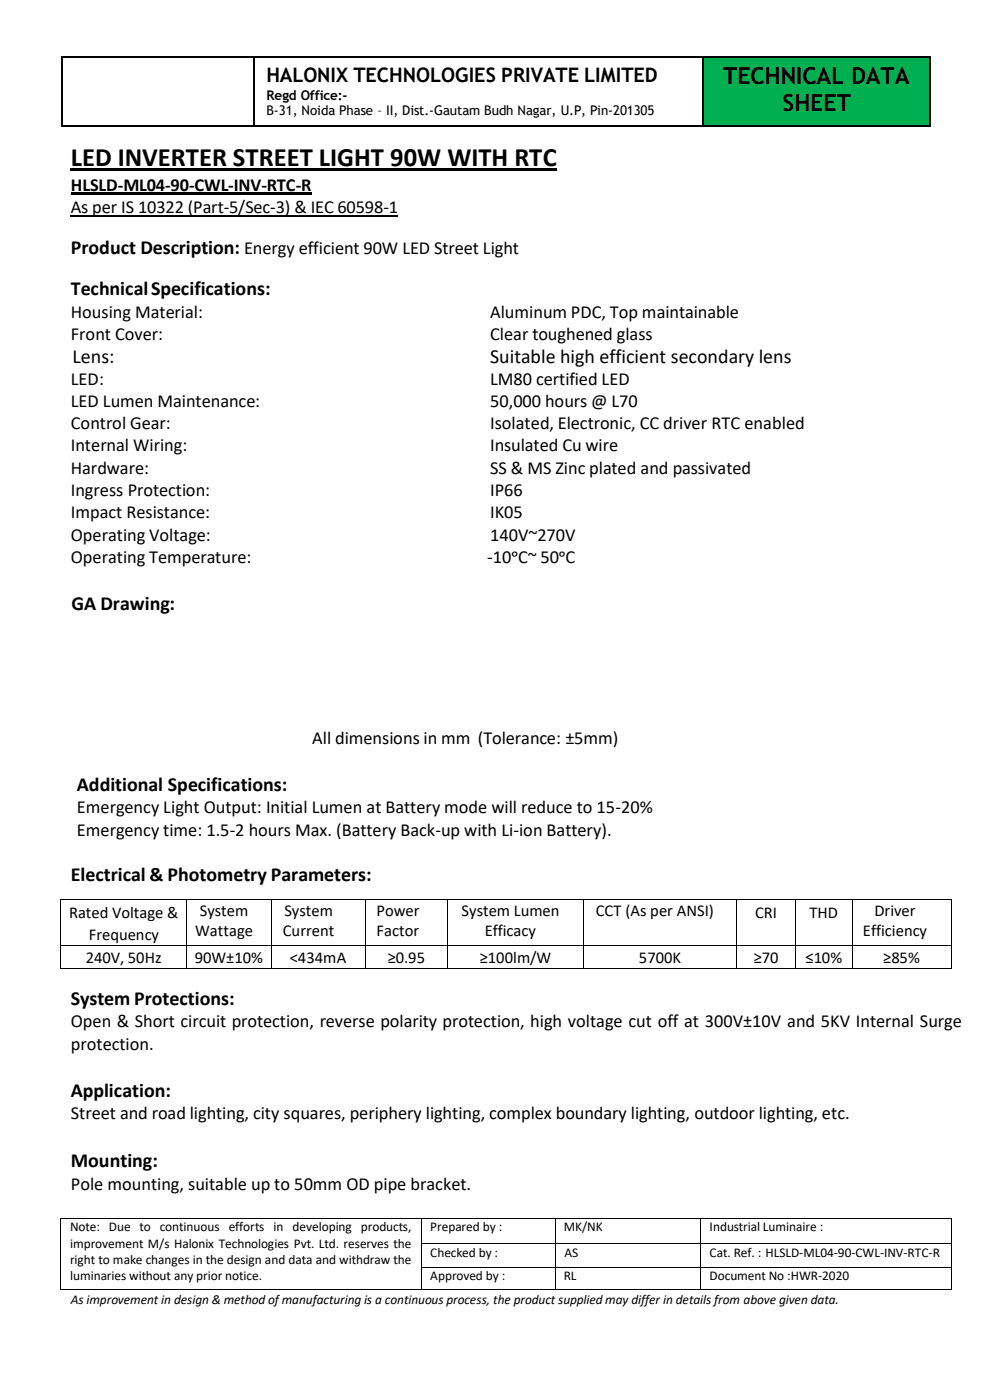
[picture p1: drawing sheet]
<svg xmlns="http://www.w3.org/2000/svg" width="210mm" height="297mm" viewBox="0 0 210 297" stroke-linecap="round" stroke-linejoin="round" font-family="sans-serif">
<defs><g id="words">
<text font-size="5.6" x="15" y="35.3">LED INVERTER STREET LIGHT 90W WITH RTC</text>
<g font-size="5">
<text x="153.4" y="17.8">TECHNICAL DATA</text>
<text x="166" y="23.5">SHEET</text>
</g>
<g font-size="4.2">
<text x="56.5" y="17.4">HALONIX TECHNOLOGIES PRIVATE LIMITED</text>
<text x="15" y="53.9">Product Description: Energy efficient 90W LED Street Light</text>
<text x="15" y="62.6">TechnicalSpecifications:</text>
<text x="15.4" y="77">Lens:</text>
<text x="104" y="77">Suitable high efficient secondary lens</text>
<text x="15.2" y="129.3">GA Drawing:</text>
<text x="16.3" y="167.9">Additional Specifications:</text>
<text x="15" y="186.8">Electrical &amp; Photometry Parameters:</text>
<text x="15" y="213.2">System Protections:</text>
<text x="15" y="232.7">Application:</text>
<text x="15" y="247.6">Mounting:</text>
</g>
<g font-size="3.9">
<text x="15" y="40.5">HLSLD-ML04-90-CWL-INV-RTC-R</text>
<text x="15" y="45.3">As per IS 10322 (Part-5/Sec-3) &amp; IEC 60598-1</text>
<text x="15" y="67.4">Housing Material:</text>
<text x="104" y="67.4">Aluminum PDC, Top maintainable</text>
<text x="15" y="72.1">Front Cover:</text>
<text x="104" y="72.1">Clear toughened glass</text>
<text x="15" y="81.6">LED:</text>
<text x="104" y="81.6">LM80 certified LED</text>
<text x="15" y="86.3">LED Lumen Maintenance:</text>
<text x="104" y="86.3">50,000 hours @ L70</text>
<text x="15" y="91.1">Control Gear:</text>
<text x="15" y="95.8">Internal Wiring:</text>
<text x="104" y="91.1">Isolated, Electronic, CC driver RTC enabled</text>
<text x="104" y="95.8">Insulated Cu wire</text>
<text x="15" y="100.5">Hardware:</text>
<text x="104" y="100.5">SS &amp; MS Zinc plated and passivated</text>
<text x="15" y="105.3">Ingress Protection:</text>
<text x="104" y="105.3">IP66</text>
<text x="15" y="110">Impact Resistance:</text>
<text x="104" y="110">IK05</text>
<text x="15" y="114.7">Operating Voltage:</text>
<text x="15" y="119.5">Operating Temperature:</text>
<text x="103.4" y="119.5">-10ᵒC~ 50ᵒC</text>
<text x="104" y="114.7">140V~270V</text>
<text x="66.3" y="157.8">All dimensions in mm (Tolerance: ±5mm)</text>
<text x="16.3" y="172.4">Emergency Light Output: Initial Lumen at Battery mode will reduce to 15-20%</text>
<text x="16.3" y="177.4">Emergency time: 1.5-2 hours Max. (Battery Back-up with Li-ion Battery).</text>
<text x="15" y="218">Open &amp; Short circuit protection, reverse polarity protection, high voltage cut off at 300V±10V and 5KV Internal Surge</text>
<text x="15" y="222.7">protection.</text>
<text x="15" y="237.5">Street and road lighting, city squares, periphery lighting, complex boundary lighting, outdoor lighting, etc.</text>
<text x="15" y="252.4">Pole mounting, suitable up to 50mm OD pipe bracket.</text>
</g>
<g font-size="3.5">
<text x="14.6" y="194.8">Rated Voltage &amp;</text>
<text x="42.4" y="194.3">System</text>
<text x="60.3" y="194.3">System</text>
<text x="79.9" y="194.3">Power</text>
<text x="97.9" y="194.3">System Lumen</text>
<text x="126.4" y="194.3">CCT (As per ANSI)</text>
<text x="160.2" y="194.8">CRI</text>
<text x="171.8" y="194.8">THD</text>
<text x="185.5" y="194.3">Driver</text>
<text x="18.8" y="199.5">Frequency</text>
<text x="41.4" y="198.6">Wattage</text>
<text x="60" y="198.6">Current</text>
<text x="79.9" y="198.6">Factor</text>
<text x="102.8" y="198.6">Efficacy</text>
<text x="183.1" y="198.6">Efficiency</text>
<text x="18.2" y="204.4">240V, 50Hz</text>
<text x="41.3" y="204.4">90W±10%</text>
<text x="61.5" y="204.4">&lt;434mA</text>
<text x="82.3" y="204.4">≥0.95</text>
<text x="101.8" y="204.4">≥100lm/W</text>
<text x="135.6" y="204.4">5700K</text>
<text x="159.9" y="204.4">≥70</text>
<text x="170.9" y="204.4">≤10%</text>
<text x="187.4" y="204.4">≥85%</text>
</g>
<g font-size="2.8">
<text x="56.5" y="21.1">Regd Office:-</text>
<text x="56.5" y="24.4">B-31, Noida Phase – II, Dist.-Gautam Budh Nagar, U.P, Pin-201305</text>
<text x="14.9" y="261.3">Note: Due to continuous efforts in developing products,</text>
<text x="91.3" y="261.3">Prepared by :</text>
<text x="119.6" y="261.3">MK/NK</text>
<text x="150.6" y="261.3">Industrial Luminaire :</text>
<text x="14.9" y="264.7">improvement M/s Halonix Technologies Pvt. Ltd. reserves the</text>
<text x="14.9" y="268.2">right to make changes in the design and data and withdraw the</text>
<text x="91.3" y="266.7">Checked by :</text>
<text x="119.8" y="266.7">AS</text>
<text x="150.6" y="266.7">Cat. Ref. : HLSLD-ML04-90-CWL-INV-RTC-R</text>
<text x="14.9" y="271.6">luminaries without any prior notice.</text>
<text x="91.3" y="271.6">Approved by :</text>
<text x="119.6" y="271.6">RL</text>
<text x="150.6" y="271.6">Document No :HWR-2020</text>
<text x="15" y="276.8">As improvement in design &amp; method ofmanufacturing is a continuous process, the product supplied may differ in details from above given data.</text>
</g>
</g></defs>
<g fill="#00af50">
<path d="M149.3 12.3h47.9v14.3h-47.9z" fill-rule="evenodd"/>
<path d="M149.3 12.3h47.9v6.8h-47.9z" fill-rule="evenodd"/>
<path d="M149.3 19.1h47.9v5.7h-47.9z" fill-rule="evenodd"/>
</g>
<g fill="#000">
<path d="M13.1 12.1h.2v.2h-.2z" fill-rule="evenodd"/>
<path d="M13.1 12.1h.2v.2h-.2z" fill-rule="evenodd"/>
<path d="M53.7 12.1h.3v.2h-.3z" fill-rule="evenodd"/>
<path d="M149 12.1h.3v.2h-.3z" fill-rule="evenodd"/>
<path d="M197.3 12.1h.2v.2h-.2z" fill-rule="evenodd"/>
<path d="M197.3 12.1h.2v.2h-.2z" fill-rule="evenodd"/>
<path d="M13.1 26.6h.2v.2h-.2z" fill-rule="evenodd"/>
<path d="M13.1 26.6h.2v.2h-.2z" fill-rule="evenodd"/>
<path d="M15 35.7h103.2v.5h-103.2z" fill-rule="evenodd"/>
<path d="M53.7 26.6h.3v.2h-.3z" fill-rule="evenodd"/>
<path d="M149 26.6h.3v.2h-.3z" fill-rule="evenodd"/>
<path d="M197.3 26.6h.2v.2h-.2z" fill-rule="evenodd"/>
<path d="M197.3 26.6h.2v.2h-.2z" fill-rule="evenodd"/>
<path d="M15 40.7h51.1v.5h-51.1z" fill-rule="evenodd"/>
<path d="M12.8 190.8h.2v.2h-.2z" fill-rule="evenodd"/>
<path d="M12.8 190.8h.2v.2h-.2z" fill-rule="evenodd"/>
<path d="M39.5 190.8h.3v.2h-.3z" fill-rule="evenodd"/>
<path d="M57.4 190.8h.2v.2h-.2z" fill-rule="evenodd"/>
<path d="M77.4 190.8h.2v.2h-.2z" fill-rule="evenodd"/>
<path d="M94.9 190.8h.2v.2h-.2z" fill-rule="evenodd"/>
<path d="M123.7 190.8h.2v.2h-.2z" fill-rule="evenodd"/>
<path d="M156.2 190.8h.3v.2h-.3z" fill-rule="evenodd"/>
<path d="M168.7 190.8h.2v.2h-.2z" fill-rule="evenodd"/>
<path d="M180.8 190.8h.2v.2h-.2z" fill-rule="evenodd"/>
<path d="M201.7 190.8h.2v.2h-.2z" fill-rule="evenodd"/>
<path d="M201.7 190.8h.2v.2h-.2z" fill-rule="evenodd"/>
<path d="M12.8 200.4h.2v.3h-.2z" fill-rule="evenodd"/>
<path d="M12.8 205.4h.2v.2h-.2z" fill-rule="evenodd"/>
<path d="M12.8 205.4h.2v.2h-.2z" fill-rule="evenodd"/>
<path d="M39.5 200.4h.3v.3h-.3z" fill-rule="evenodd"/>
<path d="M39.5 205.4h.3v.2h-.3z" fill-rule="evenodd"/>
<path d="M57.4 200.4h.2v.3h-.2z" fill-rule="evenodd"/>
<path d="M57.4 205.4h.2v.2h-.2z" fill-rule="evenodd"/>
<path d="M77.4 200.4h.2v.3h-.2z" fill-rule="evenodd"/>
<path d="M77.4 205.4h.2v.2h-.2z" fill-rule="evenodd"/>
<path d="M94.9 200.4h.2v.3h-.2z" fill-rule="evenodd"/>
<path d="M94.9 205.4h.2v.2h-.2z" fill-rule="evenodd"/>
<path d="M123.7 200.4h.2v.3h-.2z" fill-rule="evenodd"/>
<path d="M123.7 205.4h.2v.2h-.2z" fill-rule="evenodd"/>
<path d="M156.2 200.4h.3v.3h-.3z" fill-rule="evenodd"/>
<path d="M156.2 205.4h.3v.2h-.3z" fill-rule="evenodd"/>
<path d="M168.7 200.4h.2v.3h-.2z" fill-rule="evenodd"/>
<path d="M168.7 205.4h.2v.2h-.2z" fill-rule="evenodd"/>
<path d="M180.8 200.4h.2v.3h-.2z" fill-rule="evenodd"/>
<path d="M180.8 205.4h.2v.2h-.2z" fill-rule="evenodd"/>
<path d="M201.7 200.4h.2v.3h-.2z" fill-rule="evenodd"/>
<path d="M201.7 205.4h.2v.2h-.2z" fill-rule="evenodd"/>
<path d="M201.7 205.4h.2v.2h-.2z" fill-rule="evenodd"/>
<path d="M12.8 258.4h.2v.2h-.2z" fill-rule="evenodd"/>
<path d="M12.8 258.4h.2v.2h-.2z" fill-rule="evenodd"/>
<path d="M89.3 258.4h.3v.2h-.3z" fill-rule="evenodd"/>
<path d="M117.7 258.4h.2v.2h-.2z" fill-rule="evenodd"/>
<path d="M148.5 258.4h.3v.2h-.3z" fill-rule="evenodd"/>
<path d="M201.7 258.4h.2v.2h-.2z" fill-rule="evenodd"/>
<path d="M201.7 258.4h.2v.2h-.2z" fill-rule="evenodd"/>
<path d="M12.8 263.8h.2v.2h-.2z" fill-rule="evenodd"/>
<path d="M12.8 268.7h.2v.2h-.2z" fill-rule="evenodd"/>
<path d="M12.8 273.5h.2v.2h-.2z" fill-rule="evenodd"/>
<path d="M12.8 273.5h.2v.2h-.2z" fill-rule="evenodd"/>
<path d="M89.3 263.8h.3v.2h-.3z" fill-rule="evenodd"/>
<path d="M89.3 268.7h.3v.2h-.3z" fill-rule="evenodd"/>
<path d="M89.3 273.5h.3v.2h-.3z" fill-rule="evenodd"/>
<path d="M117.7 263.8h.2v.2h-.2z" fill-rule="evenodd"/>
<path d="M117.7 268.7h.2v.2h-.2z" fill-rule="evenodd"/>
<path d="M117.7 273.5h.2v.2h-.2z" fill-rule="evenodd"/>
<path d="M148.5 263.8h.3v.2h-.3z" fill-rule="evenodd"/>
<path d="M148.5 268.7h.3v.2h-.3z" fill-rule="evenodd"/>
<path d="M148.5 273.5h.3v.2h-.3z" fill-rule="evenodd"/>
<path d="M201.7 263.8h.2v.2h-.2z" fill-rule="evenodd"/>
<path d="M201.7 268.7h.2v.2h-.2z" fill-rule="evenodd"/>
<path d="M201.7 273.5h.2v.2h-.2z" fill-rule="evenodd"/>
<path d="M201.7 273.5h.2v.2h-.2z" fill-rule="evenodd"/>
</g>
<path d="M13.2 12.3v14.3M13.3 12.2h40.4M53.9 12.3v14.3M54 12.2h95M149.1 12.3v14.3M149.3 12.2h48M197.4 12.3v14.3M13.3 26.7h40.4M54 26.7h95M149.3 26.7h48M15 45.8h69.4" fill="none" stroke="#000" stroke-width=".25"/>
<g fill="none" stroke="#000" stroke-width=".21">
<path d="M12.9 191v9.4M13 190.9h26.5M39.7 191v9.4M39.8 190.9h17.6M57.5 191v9.4M57.6 190.9h19.8M77.5 191v9.4M77.6 190.9h17.3M95 191v9.4M95.1 190.9h28.6M123.8 191v9.4M123.9 190.9h32.3"/>
<path d="M156.4 191v9.4M156.5 190.9h12.2M168.8 191v9.4M168.9 190.9h11.9M180.9 191v9.4M181 190.9h20.7M201.8 191v9.4M12.9 200.7v4.7M13 200.5h26.5M13 205.5h26.5M39.7 200.7v4.7M39.8 200.5h17.6"/>
<path d="M39.8 205.5h17.6M57.5 200.7v4.7M57.6 200.5h19.8M57.6 205.5h19.8M77.5 200.7v4.7M77.6 200.5h17.3M77.6 205.5h17.3M95 200.7v4.7M95.1 200.5h28.6M95.1 205.5h28.6M123.8 200.7v4.7M123.9 200.5h32.3"/>
<path d="M123.9 205.5h32.3M156.4 200.7v4.7M156.5 200.5h12.2M156.5 205.5h12.2M168.8 200.7v4.7M168.9 200.5h11.9M168.9 205.5h11.9M180.9 200.7v4.7M181 200.5h20.7M181 205.5h20.7M201.8 200.7v4.7M12.9 258.6v5.2"/>
<path d="M13 258.5h76.3M89.4 258.6v5.2M89.6 258.5h28.1M117.8 258.6v5.2M117.9 258.5h30.6M148.6 258.6v5.2M148.8 258.5h52.9M201.8 258.6v5.2M12.9 264v4.7M12.9 268.9v4.6M13 273.6h76.3M89.4 264v4.7"/>
<path d="M89.4 268.9v4.6M89.6 263.9h28.1M89.6 268.8h28.1M89.6 273.6h28.1M117.8 264v4.7M117.8 268.9v4.6M117.9 263.9h30.6M117.9 268.8h30.6M117.9 273.6h30.6M148.6 264v4.7M148.6 268.9v4.6M148.8 263.9h52.9"/>
<path d="M148.8 268.8h52.9M148.8 273.6h52.9M201.8 264v4.7M201.8 268.9v4.6"/>
</g>
<use href="#words"/>
</svg>
